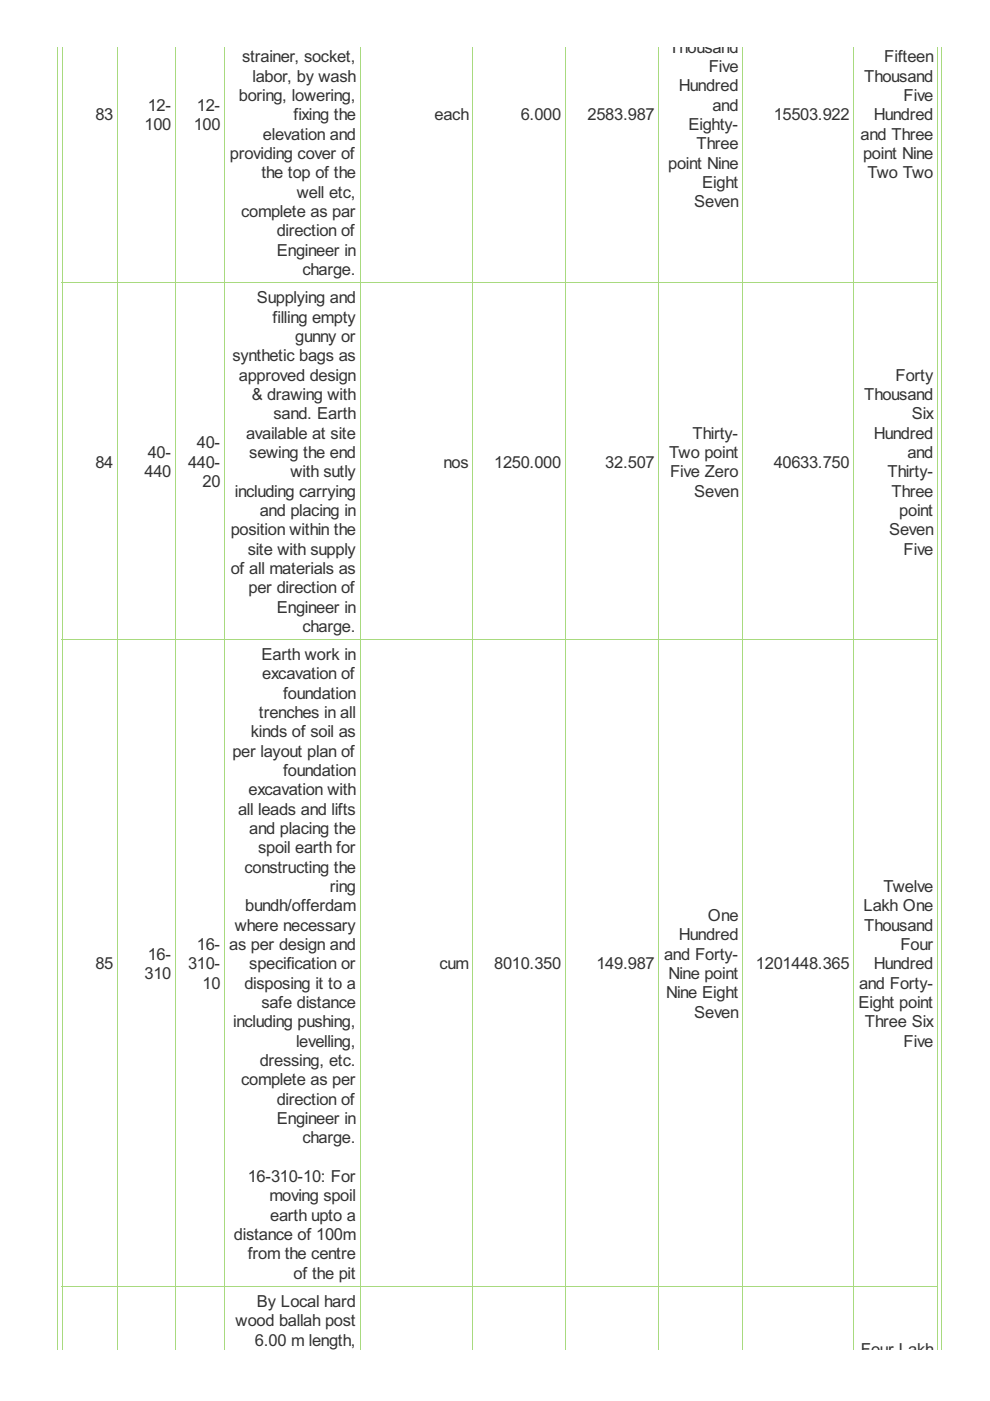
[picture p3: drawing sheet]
<svg xmlns="http://www.w3.org/2000/svg" width="210mm" height="297mm" viewBox="0 0 210 297" stroke-linecap="round" stroke-linejoin="round" font-family="sans-serif">
<defs><g id="words">
<g font-size="3.9" fill="#333">
<text x="141.9" y="11.2">Thousand</text>
<text x="51.3" y="13.2">strainer, socket,</text>
<text x="53.5" y="17.3">labor, by wash</text>
<text x="150.3" y="15.3">Five</text>
<text x="183.2" y="17.3">Thousand</text>
<text x="187.5" y="13.2">Fifteen</text>
<text x="31.3" y="23.5">12-</text>
<text x="41.8" y="23.5">12-</text>
<text x="50.6" y="21.4">boring, lowering,</text>
<text x="143.9" y="19.4">Hundred</text>
<text x="151.1" y="23.5">and</text>
<text x="191.6" y="21.4">Five</text>
<text x="20.2" y="25.5">83</text>
<text x="30.7" y="27.6">100</text>
<text x="41.1" y="27.6">100</text>
<text x="55.8" y="29.6">elevation and</text>
<text x="62.2" y="25.5">fixing the</text>
<text x="92.1" y="25.5">each</text>
<text x="110.4" y="25.5">6.000</text>
<text x="124.6" y="25.5">2583.987</text>
<text x="146" y="27.6">Eighty-</text>
<text x="164" y="25.5">15503.922</text>
<text x="182.5" y="29.6">and Three</text>
<text x="185.3" y="25.5">Hundred</text>
<text x="48.8" y="33.7">providing cover of</text>
<text x="141.7" y="35.8">point Nine</text>
<text x="147.7" y="31.7">Three</text>
<text x="183" y="33.7">point Nine</text>
<text x="55.4" y="37.8">the top of the</text>
<text x="62.9" y="41.9">well etc,</text>
<text x="148.9" y="39.9">Eight</text>
<text x="183.9" y="37.8">Two Two</text>
<text x="51.1" y="46">complete as par</text>
<text x="147.2" y="44">Seven</text>
<text x="58.7" y="50.1">direction of</text>
<text x="58.7" y="54.2">Engineer in</text>
<text x="64.1" y="58.3">charge.</text>
<text x="54.5" y="64.3">Supplying and</text>
<text x="57.8" y="68.4">filling empty</text>
<text x="49.3" y="76.6">synthetic bags as</text>
<text x="62.6" y="72.5">gunny or</text>
<text x="50.6" y="80.7">approved design</text>
<text x="189.9" y="80.7">Forty</text>
<text x="53.4" y="84.8">&amp; drawing with</text>
<text x="58" y="88.9">sand. Earth</text>
<text x="183.2" y="84.8">Thousand</text>
<text x="193.3" y="88.9">Six</text>
<text x="41.8" y="95">40-</text>
<text x="52.2" y="93">available at site</text>
<text x="146.8" y="93">Thirty-</text>
<text x="185.3" y="93">Hundred</text>
<text x="20.2" y="99.1">84</text>
<text x="30.7" y="101.2">440</text>
<text x="31.3" y="97.1">40-</text>
<text x="39.9" y="99.1">440-</text>
<text x="52.9" y="97.1">sewing the end</text>
<text x="61.6" y="101.2">with sutly</text>
<text x="94" y="99.1">nos</text>
<text x="104.8" y="99.1">1250.000</text>
<text x="128.3" y="99.1">32.507</text>
<text x="141.9" y="97.1">Two point</text>
<text x="142.1" y="101.2">Five Zero</text>
<text x="164" y="99.1">40633.750</text>
<text x="188.2" y="101.2">Thirty-</text>
<text x="192.4" y="97.1">and</text>
<text x="43" y="103.2">20</text>
<text x="49.8" y="105.3">including carrying</text>
<text x="147.2" y="105.3">Seven</text>
<text x="189" y="105.3">Three</text>
<text x="48.9" y="113.5">position within the</text>
<text x="55.1" y="109.4">and placing in</text>
<text x="188.5" y="113.5">Seven</text>
<text x="190.7" y="109.4">point</text>
<text x="52.5" y="117.6">site with supply</text>
<text x="191.6" y="117.6">Five</text>
<text x="48.9" y="121.7">of all materials as</text>
<text x="52.7" y="125.8">per direction of</text>
<text x="58.7" y="129.9">Engineer in</text>
<text x="64.1" y="134">charge.</text>
<text x="55.5" y="140">Earth work in</text>
<text x="55.6" y="144.1">excavation of</text>
<text x="60" y="148.2">foundation</text>
<text x="54.9" y="152.3">trenches in all</text>
<text x="49.3" y="160.4">per layout plan of</text>
<text x="53.2" y="156.4">kinds of soil as</text>
<text x="60" y="164.5">foundation</text>
<text x="50.5" y="172.7">all leads and lifts</text>
<text x="52.7" y="168.6">excavation with</text>
<text x="52.9" y="176.8">and placing the</text>
<text x="51.8" y="185">constructing the</text>
<text x="54.7" y="180.9">spoil earth for</text>
<text x="69.9" y="189.1">ring</text>
<text x="187.3" y="189.1">Twelve</text>
<text x="49.8" y="197.3">where necessary</text>
<text x="52" y="193.2">bundh/offerdam</text>
<text x="150.1" y="195.3">One</text>
<text x="183.1" y="193.2">Lakh One</text>
<text x="183.2" y="197.3">Thousand</text>
<text x="31.3" y="203.5">16-</text>
<text x="41.8" y="201.4">16-</text>
<text x="48.6" y="201.4">as per design and</text>
<text x="140.8" y="203.5">and Forty-</text>
<text x="143.9" y="199.4">Hundred</text>
<text x="190.9" y="201.4">Four</text>
<text x="20.2" y="205.5">85</text>
<text x="30.7" y="207.6">310</text>
<text x="39.9" y="205.5">310-</text>
<text x="43" y="209.6">10</text>
<text x="51.8" y="209.6">disposing it to a</text>
<text x="52.9" y="205.5">specification or</text>
<text x="93.2" y="205.5">cum</text>
<text x="104.8" y="205.5">8010.350</text>
<text x="126.5" y="205.5">149.987</text>
<text x="141.7" y="207.6">Nine point</text>
<text x="160.3" y="205.5">1201448.365</text>
<text x="182.1" y="209.6">and Forty-</text>
<text x="185.3" y="205.5">Hundred</text>
<text x="55.4" y="213.7">safe distance</text>
<text x="141.2" y="211.7">Nine Eight</text>
<text x="147.2" y="215.8">Seven</text>
<text x="182" y="213.7">Eight point</text>
<text x="49.4" y="217.8">including pushing,</text>
<text x="62.8" y="221.9">levelling,</text>
<text x="183.4" y="217.8">Three Six</text>
<text x="191.6" y="221.9">Five</text>
<text x="55.1" y="226">dressing, etc.</text>
<text x="51.1" y="230.1">complete as per</text>
<text x="58.7" y="234.2">direction of</text>
<text x="58.7" y="238.3">Engineer in</text>
<text x="64.1" y="242.4">charge.</text>
<text x="52.5" y="250.6">16-310-10: For</text>
<text x="57.1" y="254.7">moving spoil</text>
<text x="49.6" y="262.9">distance of 100m</text>
<text x="57.3" y="258.8">earth upto a</text>
<text x="52.5" y="267">from the centre</text>
<text x="62.2" y="271.1">of the pit</text>
<text x="50" y="281.2">wood ballah post</text>
<text x="54.5" y="277.1">By Local hard</text>
<text x="54.1" y="285.3">6.00 m length,</text>
<text x="182.5" y="287.3">Four Lakh</text>
</g>
</g></defs>
<g fill="none" stroke="#a8da7f" stroke-width=".21">
<path d="M12.1 9.9v276.3M13.2 9.9v276.3M24.9 9.9v276.3M37.2 9.9v276.3M47.6 9.9v276.3M76.3 9.9v276.3M100.2 9.9v276.3M119.9 9.9v276.3M139.7 9.9v276.3M157.5 9.9v276.3M181 9.9v276.3M198.8 9.9v276.3"/>
<path d="M199.6 9.9v276.3M13.1 59.9h185.8M13.1 135.6h185.8M13.1 272.7h185.8"/>
</g>
<use href="#words"/>
</svg>
